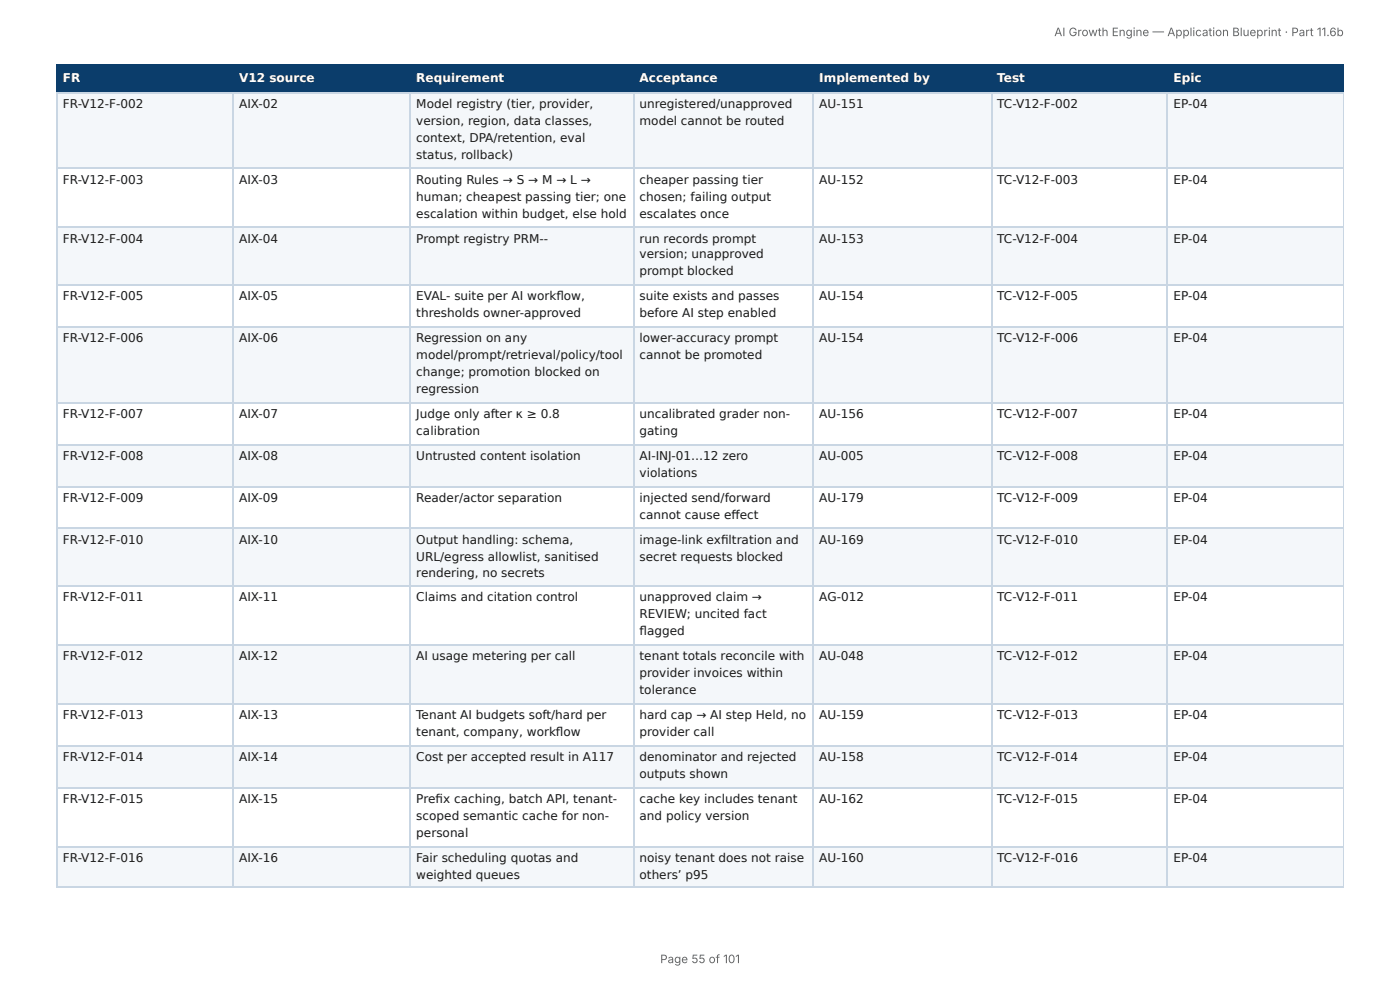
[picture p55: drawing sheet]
<svg xmlns="http://www.w3.org/2000/svg" width="297mm" height="210mm" viewBox="0 0 297 210" stroke-linecap="round" stroke-linejoin="round" font-family="sans-serif">
<defs><g id="words">
<g font-size="2.6" fill="#fff">
<text x="13.3" y="17.4">FR</text>
<text x="50.8" y="17.4">V12 source</text>
<text x="88.4" y="17.4">Requirement</text>
<text x="135.8" y="17.4">Acceptance</text>
<text x="174" y="17.4">Implemented by</text>
<text x="211.8" y="17.4">Test</text>
<text x="249.3" y="17.4">Epic</text>
</g>
<g font-size="2.6" fill="#1a1a1a">
<text x="13.3" y="22.9">FR-V12-F-002</text>
<text x="50.8" y="22.9">AIX-02</text>
<text x="88.4" y="22.9">Model registry (tier, provider,</text>
<text x="135.8" y="22.9">unregistered/unapproved</text>
<text x="174" y="22.9">AU-151</text>
<text x="211.8" y="22.9">TC-V12-F-002</text>
<text x="249.3" y="22.9">EP-04</text>
<text x="88.4" y="26.5">version, region, data classes,</text>
<text x="135.8" y="26.5">model cannot be routed</text>
<text x="88.4" y="30.1">context, DPA/retention, eval</text>
<text x="88.4" y="33.7">status, rollback)</text>
<text x="13.3" y="39">FR-V12-F-003</text>
<text x="50.8" y="39">AIX-03</text>
<text x="88.4" y="39">Routing Rules → S → M → L →</text>
<text x="135.8" y="39">cheaper passing tier</text>
<text x="174" y="39">AU-152</text>
<text x="211.8" y="39">TC-V12-F-003</text>
<text x="249.3" y="39">EP-04</text>
<text x="88.4" y="42.6">human; cheapest passing tier; one</text>
<text x="88.4" y="46.2">escalation within budget, else hold</text>
<text x="135.8" y="42.6">chosen; failing output</text>
<text x="135.8" y="46.2">escalates once</text>
<text x="13.3" y="51.5">FR-V12-F-004</text>
<text x="50.8" y="51.5">AIX-04</text>
<text x="88.4" y="51.5">Prompt registry PRM--</text>
<text x="135.8" y="51.5">run records prompt</text>
<text x="174" y="51.5">AU-153</text>
<text x="211.8" y="51.5">TC-V12-F-004</text>
<text x="249.3" y="51.5">EP-04</text>
<text x="135.8" y="54.9">version; unapproved</text>
<text x="135.8" y="58.5">prompt blocked</text>
<text x="13.3" y="63.8">FR-V12-F-005</text>
<text x="50.8" y="63.8">AIX-05</text>
<text x="88.4" y="63.8">EVAL- suite per AI workfl ow,</text>
<text x="135.8" y="63.8">suite exists and passes</text>
<text x="174" y="63.8">AU-154</text>
<text x="211.8" y="63.8">TC-V12-F-005</text>
<text x="249.3" y="63.8">EP-04</text>
<text x="88.4" y="67.4">thresholds owner-approved</text>
<text x="135.8" y="67.4">before AI step enabled</text>
<text x="13.3" y="72.7">FR-V12-F-006</text>
<text x="50.8" y="72.7">AIX-06</text>
<text x="88.4" y="72.7">Regression on any</text>
<text x="88.4" y="76.3">model/prompt/retrieval/policy/tool</text>
<text x="135.8" y="72.7">lower-accuracy prompt</text>
<text x="135.8" y="76.3">cannot be promoted</text>
<text x="174" y="72.7">AU-154</text>
<text x="211.8" y="72.7">TC-V12-F-006</text>
<text x="249.3" y="72.7">EP-04</text>
<text x="88.4" y="79.9">change; promotion blocked on</text>
<text x="88.4" y="83.5">regression</text>
<text x="13.3" y="88.8">FR-V12-F-007</text>
<text x="50.8" y="88.8">AIX-07</text>
<text x="88.4" y="88.8">Judge only after κ ≥ 0.8</text>
<text x="135.8" y="88.8">uncalibrated grader non-</text>
<text x="174" y="88.8">AU-156</text>
<text x="211.8" y="88.8">TC-V12-F-007</text>
<text x="249.3" y="88.8">EP-04</text>
<text x="88.4" y="92.4">calibration</text>
<text x="135.8" y="92.4">gating</text>
<text x="13.3" y="97.7">FR-V12-F-008</text>
<text x="50.8" y="97.7">AIX-08</text>
<text x="88.4" y="97.7">Untrusted content isolation</text>
<text x="135.8" y="97.7">AI-INJ-01…12 zero</text>
<text x="135.8" y="101.3">violations</text>
<text x="174" y="97.7">AU-005</text>
<text x="211.8" y="97.7">TC-V12-F-008</text>
<text x="249.3" y="97.7">EP-04</text>
<text x="13.3" y="106.6">FR-V12-F-009</text>
<text x="50.8" y="106.6">AIX-09</text>
<text x="88.4" y="106.6">Reader/actor separation</text>
<text x="135.8" y="106.6">injected send/forward</text>
<text x="174" y="106.6">AU-179</text>
<text x="211.8" y="106.6">TC-V12-F-009</text>
<text x="249.3" y="106.6">EP-04</text>
<text x="135.8" y="110.2">cannot cause eff ect</text>
<text x="13.3" y="115.5">FR-V12-F-010</text>
<text x="50.8" y="115.5">AIX-10</text>
<text x="88.4" y="115.5">Output handling: schema,</text>
<text x="88.4" y="119.1">URL/egress allowlist, sanitised</text>
<text x="135.8" y="115.5">image-link exfi ltration and</text>
<text x="135.8" y="119.1">secret requests blocked</text>
<text x="174" y="115.5">AU-169</text>
<text x="211.8" y="115.5">TC-V12-F-010</text>
<text x="249.3" y="115.5">EP-04</text>
<text x="88.4" y="122.4">rendering, no secrets</text>
<text x="13.3" y="127.7">FR-V12-F-011</text>
<text x="50.8" y="127.7">AIX-11</text>
<text x="88.4" y="127.7">Claims and citation control</text>
<text x="135.8" y="127.7">unapproved claim →</text>
<text x="135.8" y="131.3">REVIEW; uncited fact</text>
<text x="174" y="127.7">AG-012</text>
<text x="211.8" y="127.7">TC-V12-F-011</text>
<text x="249.3" y="127.7">EP-04</text>
<text x="135.8" y="134.9">fl agged</text>
<text x="13.3" y="140.2">FR-V12-F-012</text>
<text x="50.8" y="140.2">AIX-12</text>
<text x="88.4" y="140.2">AI usage metering per call</text>
<text x="135.8" y="140.2">tenant totals reconcile with</text>
<text x="135.8" y="143.8">provider invoices within</text>
<text x="174" y="140.2">AU-048</text>
<text x="211.8" y="140.2">TC-V12-F-012</text>
<text x="249.3" y="140.2">EP-04</text>
<text x="135.8" y="147.4">tolerance</text>
<text x="13.3" y="152.7">FR-V12-F-013</text>
<text x="50.8" y="152.7">AIX-13</text>
<text x="88.4" y="152.7">Tenant AI budgets soft/hard per</text>
<text x="135.8" y="152.7">hard cap → AI step Held, no</text>
<text x="174" y="152.7">AU-159</text>
<text x="211.8" y="152.7">TC-V12-F-013</text>
<text x="249.3" y="152.7">EP-04</text>
<text x="13.3" y="161.6">FR-V12-F-014</text>
<text x="50.8" y="161.6">AIX-14</text>
<text x="88.4" y="156.3">tenant, company, workfl ow</text>
<text x="88.4" y="161.6">Cost per accepted result in A117</text>
<text x="135.8" y="156.3">provider call</text>
<text x="135.8" y="161.6">denominator and rejected</text>
<text x="174" y="161.6">AU-158</text>
<text x="211.8" y="161.6">TC-V12-F-014</text>
<text x="249.3" y="161.6">EP-04</text>
<text x="135.8" y="165.2">outputs shown</text>
<text x="13.3" y="170.5">FR-V12-F-015</text>
<text x="50.8" y="170.5">AIX-15</text>
<text x="88.4" y="170.5">Prefi x caching, batch API, tenant-</text>
<text x="135.8" y="170.5">cache key includes tenant</text>
<text x="174" y="170.5">AU-162</text>
<text x="211.8" y="170.5">TC-V12-F-015</text>
<text x="249.3" y="170.5">EP-04</text>
<text x="88.4" y="174.1">scoped semantic cache for non-</text>
<text x="88.4" y="177.7">personal</text>
<text x="135.8" y="174.1">and policy version</text>
<text x="13.3" y="183">FR-V12-F-016</text>
<text x="50.8" y="183">AIX-16</text>
<text x="88.4" y="183">Fair scheduling quotas and</text>
<text x="135.8" y="183">noisy tenant does not raise</text>
<text x="174" y="183">AU-160</text>
<text x="211.8" y="183">TC-V12-F-016</text>
<text x="249.3" y="183">EP-04</text>
<text x="88.4" y="186.6">weighted queues</text>
<text x="135.8" y="186.6">others’ p95</text>
</g>
<g font-size="2.5" fill="#666">
<text x="223.9" y="7.7">AI Growth Engine — Application Blueprint · Part 11.6b</text>
<text x="140.2" y="204.5">Page 55 of 101</text>
</g>
</g></defs>
<g fill="#0b3d6b">
<path d="M12.1 14h37.3v5.5h-37.3z"/>
<path d="M49.4 14h37.8v5.5h-37.8z"/>
<path d="M87.2 14h47.3v5.5h-47.3z"/>
<path d="M134.5 14h38.2v5.5h-38.2z"/>
<path d="M172.7 14h37.8v5.5h-37.8z"/>
<path d="M210.5 14h37.5v5.5h-37.5z"/>
<path d="M248 14h37.4v5.5h-37.4z"/>
</g>
<g fill="#f4f7fa">
<path d="M12.1 19.5h37.3v16.1h-37.3z"/>
<path d="M49.4 19.5h37.8v16.1h-37.8z"/>
<path d="M87.2 19.5h47.3v16.1h-47.3z"/>
<path d="M134.5 19.5h38.2v16.1h-38.2z"/>
<path d="M172.7 19.5h37.8v16.1h-37.8z"/>
<path d="M210.5 19.5h37.5v16.1h-37.5z"/>
<path d="M248 19.5h37.4v16.1h-37.4z"/>
<path d="M12.1 48.1h37.3v12.5h-37.3z"/>
<path d="M49.4 48.1h37.8v12.5h-37.8z"/>
<path d="M87.2 48.1h47.3v12.5h-47.3z"/>
<path d="M134.5 48.1h38.2v12.5h-38.2z"/>
<path d="M172.7 48.1h37.8v12.5h-37.8z"/>
<path d="M210.5 48.1h37.5v12.5h-37.5z"/>
<path d="M248 48.1h37.4v12.5h-37.4z"/>
<path d="M12.1 69.5h37.3v15.9h-37.3z"/>
<path d="M49.4 69.5h37.8v15.9h-37.8z"/>
<path d="M87.2 69.5h47.3v15.9h-47.3z"/>
<path d="M134.5 69.5h38.2v15.9h-38.2z"/>
<path d="M172.7 69.5h37.8v15.9h-37.8z"/>
<path d="M210.5 69.5h37.5v15.9h-37.5z"/>
<path d="M248 69.5h37.4v15.9h-37.4z"/>
<path d="M12.1 94.3h37.3v8.9h-37.3z"/>
<path d="M49.4 94.3h37.8v8.9h-37.8z"/>
<path d="M87.2 94.3h47.3v8.9h-47.3z"/>
<path d="M134.5 94.3h38.2v8.9h-38.2z"/>
<path d="M172.7 94.3h37.8v8.9h-37.8z"/>
<path d="M210.5 94.3h37.5v8.9h-37.5z"/>
<path d="M248 94.3h37.4v8.9h-37.4z"/>
<path d="M12.1 112.1h37.3v12.5h-37.3z"/>
<path d="M49.4 112.1h37.8v12.5h-37.8z"/>
<path d="M87.2 112.1h47.3v12.5h-47.3z"/>
<path d="M134.5 112.1h38.2v12.5h-38.2z"/>
<path d="M172.7 112.1h37.8v12.5h-37.8z"/>
<path d="M210.5 112.1h37.5v12.5h-37.5z"/>
<path d="M248 112.1h37.4v12.5h-37.4z"/>
<path d="M12.1 137.1h37.3v12.5h-37.3z"/>
<path d="M49.4 137.1h37.8v12.5h-37.8z"/>
<path d="M87.2 137.1h47.3v12.5h-47.3z"/>
<path d="M134.5 137.1h38.2v12.5h-38.2z"/>
<path d="M172.7 137.1h37.8v12.5h-37.8z"/>
<path d="M210.5 137.1h37.5v12.5h-37.5z"/>
<path d="M248 137.1h37.4v12.5h-37.4z"/>
<path d="M12.1 158.2h37.3v8.9h-37.3z"/>
<path d="M49.4 158.2h37.8v8.9h-37.8z"/>
<path d="M87.2 158.2h47.3v8.9h-47.3z"/>
<path d="M134.5 158.2h38.2v8.9h-38.2z"/>
<path d="M172.7 158.2h37.8v8.9h-37.8z"/>
<path d="M210.5 158.2h37.5v8.9h-37.5z"/>
<path d="M248 158.2h37.4v8.9h-37.4z"/>
<path d="M12.1 179.6h37.3v8.9h-37.3z"/>
<path d="M49.4 179.6h37.8v8.9h-37.8z"/>
<path d="M87.2 179.6h47.3v8.9h-47.3z"/>
<path d="M134.5 179.6h38.2v8.9h-38.2z"/>
<path d="M172.7 179.6h37.8v8.9h-37.8z"/>
<path d="M210.5 179.6h37.5v8.9h-37.5z"/>
<path d="M248 179.6h37.4v8.9h-37.4z"/>
</g>
<path d="M11.9 13.9h273.5M11.9 19.6h273.5M12 13.8v6M49.5 13.8v6M87 13.8v6M134.6 13.8v6M172.6 13.8v6M210.6 13.8v6M247.9 13.8v6" fill="none" stroke="#0b3d6b" stroke-width=".24"/>
<path d="M285.3 13.8v6" fill="none" stroke="#0b3d6b" stroke-width=".21"/>
<g fill="none" stroke="#c9d6e3" stroke-width=".24">
<path d="M11.9 19.6h273.5M12 19.8v168.7M49.5 19.8v168.7M87 19.8v168.7M134.6 19.8v168.7M172.6 19.8v168.7M210.6 19.8v168.7M247.9 19.8v168.7M11.9 35.8h273.5M11.9 48.3h273.5M11.9 60.5h273.5M11.9 69.4h273.5"/>
<path d="M11.9 85.5h273.5M11.9 94.4h273.5M11.9 103.3h273.5M11.9 112.2h273.5M11.9 124.5h273.5M11.9 137h273.5M11.9 149.5h273.5M11.9 158.4h273.5M11.9 167.3h273.5M11.9 179.8h273.5M11.9 188.4h273.5"/>
</g>
<path d="M285.3 19.8v168.7" fill="none" stroke="#c9d6e3" stroke-width=".21"/>
<use href="#words"/>
</svg>
